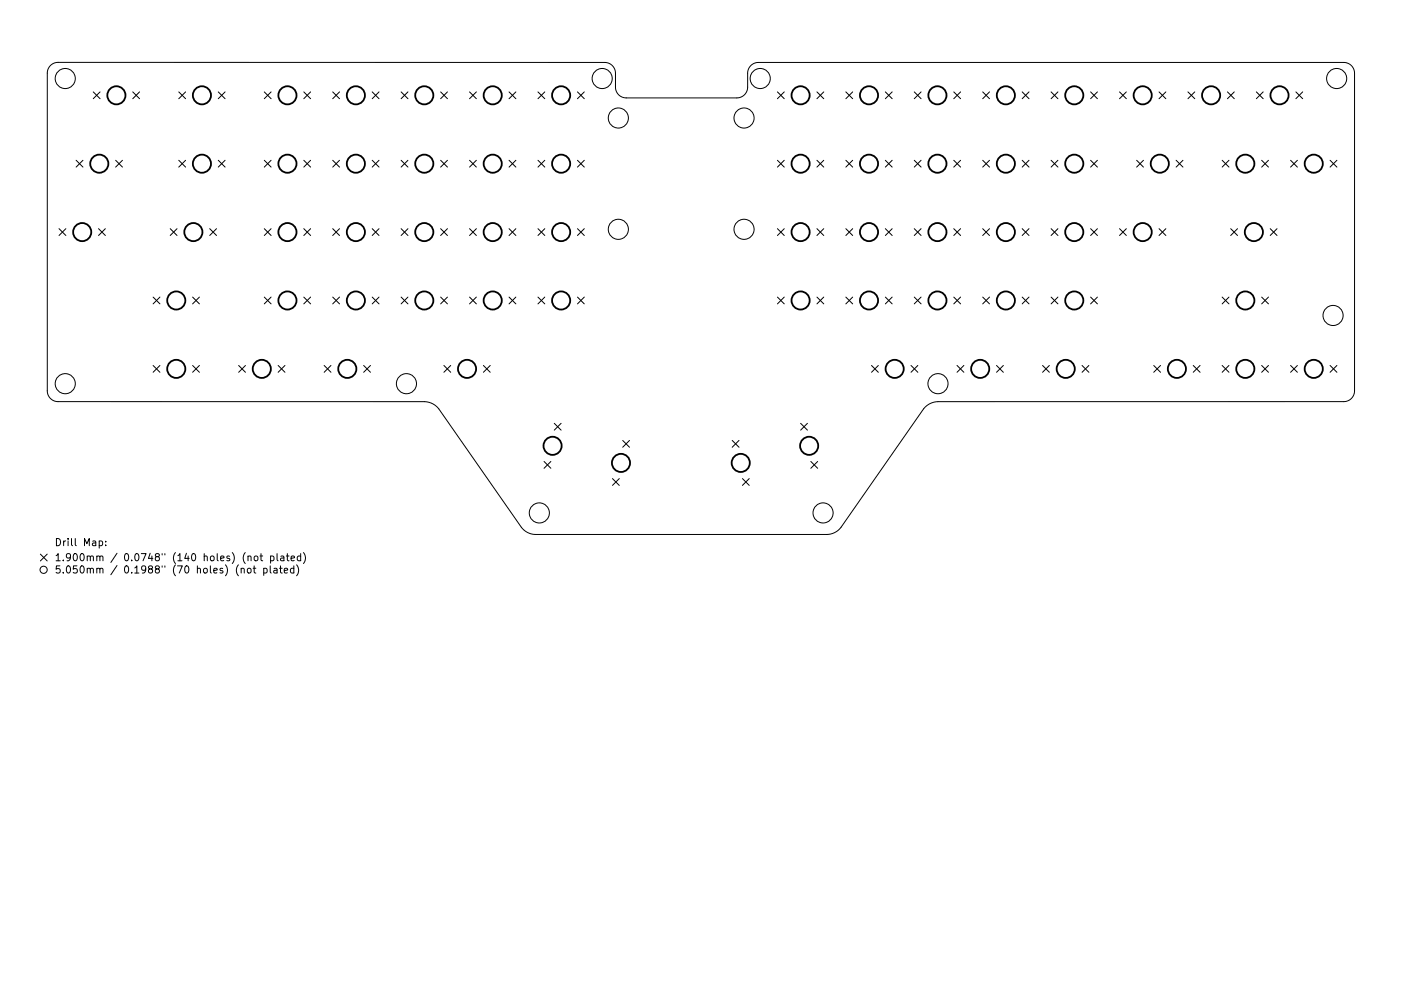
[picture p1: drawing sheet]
<svg xmlns="http://www.w3.org/2000/svg" width="297mm" height="210mm" viewBox="0 0 297 210" stroke-linecap="round" stroke-linejoin="round" font-family="sans-serif">
<defs><g id="words">
<g font-size="2.1">
<text x="11.5" y="115.7">Drill Map:</text>
<text x="11.5" y="118.9">1.900mm / 0.0748&quot; (140 holes) (not plated)</text>
<text x="11.5" y="121.5">5.050mm / 0.1988&quot; (70 holes) (not plated)</text>
</g>
</g></defs>
<g fill="none" stroke="#000" stroke-width=".21">
<path d="M10.7 13.9l.6-.5 1-.2h115.8a2.28 2.28 0 0 1 2.3 2.3v3a2.28 2.28 0 0 0 2.3 2.3h23.4a2.28 2.28 0 0 0 2.3-2.3v-3a2.28 2.28 0 0 1 2.3-2.3h124a2.28 2.28 0 0 1 2.3 2.3v67.3a2.29 2.29 0 0 1-2.3 2.3h-86a4 4 0 0 0-3 1.5l-17.5 25.2a3.8 3.8 0 0 1-3 1.5h-61.8a3.8 3.8 0 0 1-2.9-1.5l-17.5-25.2a4 4 0 0 0-3.1-1.5h-77.6a2.28 2.28 0 0 1-2.3-2.3v-67.3l.2-.8zM19.8 19.5l1.4 1.4M21.2 19.5l-1.4 1.4M28.1 19.5l1.5 1.4M29.6 19.5l-1.5 1.4M37.9 19.5l1.4 1.4M39.3 19.5l-1.4 1.4M46.2 19.5l1.5 1.4M47.7 19.5l-1.5 1.4M56 19.5l1.4 1.4M57.4 19.5l-1.4 1.4M64.4 19.5l1.4 1.4"/>
<path d="M65.8 19.5l-1.4 1.4M70.5 19.5l1.4 1.4M71.9 19.5l-1.4 1.4M78.9 19.5l1.4 1.4M80.3 19.5l-1.4 1.4M85 19.5l1.4 1.4M86.4 19.5l-1.4 1.4M93.4 19.5l1.4 1.4M94.8 19.5l-1.4 1.4M99.5 19.5l1.4 1.4M100.9 19.5l-1.4 1.4M107.9 19.5l1.4 1.4"/>
<path d="M109.3 19.5l-1.4 1.4M114 19.5l1.4 1.4M115.4 19.5l-1.4 1.4M122.3 19.5l1.5 1.4M123.8 19.5l-1.5 1.4M164.7 19.5l1.5 1.4M166.2 19.5l-1.5 1.4M173.1 19.5l1.4 1.4M174.5 19.5l-1.4 1.4M179.2 19.5l1.5 1.4M180.7 19.5l-1.5 1.4M187.6 19.5l1.4 1.4"/>
<path d="M189 19.5l-1.4 1.4M193.7 19.5l1.4 1.4M195.1 19.5l-1.4 1.4M202.1 19.5l1.4 1.4M203.5 19.5l-1.4 1.4M208.2 19.5l1.4 1.4M209.6 19.5l-1.4 1.4M216.6 19.5l1.4 1.4M218 19.5l-1.4 1.4M222.7 19.5l1.4 1.4M224.1 19.5l-1.4 1.4M231.1 19.5l1.4 1.4"/>
<path d="M232.5 19.5l-1.4 1.4M237.2 19.5l1.4 1.4M238.6 19.5l-1.4 1.4M245.6 19.5l1.4 1.4M247 19.5l-1.4 1.4M251.7 19.5l1.4 1.4M253.1 19.5l-1.4 1.4M260.1 19.5l1.4 1.4M261.5 19.5l-1.4 1.4M266.2 19.5l1.4 1.4M267.6 19.5l-1.4 1.4M274.6 19.5l1.4 1.4"/>
<path d="M276 19.5l-1.4 1.4M16.1 34l1.5 1.4M17.6 34l-1.5 1.4M24.5 34l1.4 1.4M25.9 34l-1.4 1.4M37.9 34l1.4 1.4M39.3 34l-1.4 1.4M46.2 34l1.5 1.4M47.7 34l-1.5 1.4M56 34l1.4 1.4M57.4 34l-1.4 1.4M64.4 34l1.4 1.4"/>
<path d="M65.8 34l-1.4 1.4M70.5 34l1.4 1.4M71.9 34l-1.4 1.4M78.9 34l1.4 1.4M80.3 34l-1.4 1.4M85 34l1.4 1.4M86.4 34l-1.4 1.4M93.4 34l1.4 1.4M94.8 34l-1.4 1.4M99.5 34l1.4 1.4M100.9 34l-1.4 1.4M107.9 34l1.4 1.4"/>
<path d="M109.3 34l-1.4 1.4M114 34l1.4 1.4M115.4 34l-1.4 1.4M122.3 34l1.5 1.4M123.8 34l-1.5 1.4M164.7 34l1.5 1.4M166.2 34l-1.5 1.4M173.1 34l1.4 1.4M174.5 34l-1.4 1.4M179.2 34l1.5 1.4M180.7 34l-1.5 1.4M187.6 34l1.4 1.4"/>
<path d="M189 34l-1.4 1.4M193.7 34l1.4 1.4M195.1 34l-1.4 1.4M202.1 34l1.4 1.4M203.5 34l-1.4 1.4M208.2 34l1.4 1.4M209.6 34l-1.4 1.4M216.6 34l1.4 1.4M218 34l-1.4 1.4M222.7 34l1.4 1.4M224.1 34l-1.4 1.4M231.1 34l1.4 1.4"/>
<path d="M232.5 34l-1.4 1.4M240.8 34l1.5 1.4M242.3 34l-1.5 1.4M249.2 34l1.4 1.4M250.6 34l-1.4 1.4M258.9 34l1.5 1.4M260.4 34l-1.5 1.4M267.3 34l1.5 1.4M268.8 34l-1.5 1.4M273.4 34l1.5 1.4M274.9 34l-1.5 1.4M281.8 34l1.4 1.4"/>
<path d="M283.2 34l-1.4 1.4M12.5 48.5l1.5 1.4M14 48.5l-1.5 1.4M20.9 48.5l1.4 1.4M22.3 48.5l-1.4 1.4M36.1 48.5l1.4 1.4M37.5 48.5l-1.4 1.4M44.4 48.5l1.5 1.4M45.9 48.5l-1.5 1.4M56 48.5l1.4 1.4M57.4 48.5l-1.4 1.4M64.4 48.5l1.4 1.4"/>
<path d="M65.8 48.5l-1.4 1.4M70.5 48.5l1.4 1.4M71.9 48.5l-1.4 1.4M78.9 48.5l1.4 1.4M80.3 48.5l-1.4 1.4M85 48.5l1.4 1.4M86.4 48.5l-1.4 1.4M93.4 48.5l1.4 1.4M94.8 48.5l-1.4 1.4M99.5 48.5l1.4 1.4M100.9 48.5l-1.4 1.4M107.9 48.5l1.4 1.4"/>
<path d="M109.3 48.5l-1.4 1.4M114 48.5l1.4 1.4M115.4 48.5l-1.4 1.4M122.3 48.5l1.5 1.4M123.8 48.5l-1.5 1.4M164.7 48.5l1.5 1.4M166.2 48.5l-1.5 1.4M173.1 48.5l1.4 1.4M174.5 48.5l-1.4 1.4M179.2 48.5l1.5 1.4M180.7 48.5l-1.5 1.4M187.6 48.5l1.4 1.4"/>
<path d="M189 48.5l-1.4 1.4M193.7 48.5l1.4 1.4M195.1 48.5l-1.4 1.4M202.1 48.5l1.4 1.4M203.5 48.5l-1.4 1.4M208.2 48.5l1.4 1.4M209.6 48.5l-1.4 1.4M216.6 48.5l1.4 1.4M218 48.5l-1.4 1.4M222.7 48.5l1.4 1.4M224.1 48.5l-1.4 1.4M231.1 48.5l1.4 1.4"/>
<path d="M232.5 48.5l-1.4 1.4M237.2 48.5l1.4 1.4M238.6 48.5l-1.4 1.4M245.6 48.5l1.4 1.4M247 48.5l-1.4 1.4M260.7 48.5l1.5 1.4M262.2 48.5l-1.5 1.4M269.1 48.5l1.5 1.4M270.6 48.5l-1.5 1.4M32.4 63l1.5 1.4M32.4 77.5l1.5 1.4M33.9 63l-1.5 1.4"/>
<path d="M33.9 77.5l-1.5 1.4M40.8 63l1.5 1.4M40.8 77.5l1.5 1.4M42.3 63l-1.5 1.4M42.3 77.5l-1.5 1.4M50.6 77.5l1.4 1.4M52 77.5l-1.4 1.4M56 63l1.4 1.4M57.4 63l-1.4 1.4M58.9 77.5l1.5 1.4M60.4 77.5l-1.5 1.4M64.4 63l1.4 1.4"/>
<path d="M65.8 63l-1.4 1.4M68.7 77.5l1.4 1.4M70.1 77.5l-1.4 1.4M70.5 63l1.4 1.4M71.9 63l-1.4 1.4M77 77.5l1.5 1.4M78.5 77.5l-1.5 1.4M78.9 63l1.4 1.4M80.3 63l-1.4 1.4M85 63l1.4 1.4M86.4 63l-1.4 1.4M93.4 63l1.4 1.4"/>
<path d="M94 77.5l1.5 1.4M94.8 63l-1.4 1.4M95.5 77.5l-1.5 1.4M99.5 63l1.4 1.4M100.9 63l-1.4 1.4M102.4 77.5l1.5 1.4M103.9 77.5l-1.5 1.4M107.9 63l1.4 1.4M109.3 63l-1.4 1.4M114 63l1.4 1.4M115.4 63l-1.4 1.4M122.3 63l1.5 1.4"/>
<path d="M123.8 63l-1.5 1.4M164.7 63l1.5 1.4M166.2 63l-1.5 1.4M173.1 63l1.4 1.4M174.5 63l-1.4 1.4M179.2 63l1.5 1.4M180.7 63l-1.5 1.4M184.6 77.5l1.5 1.4M186.1 77.5l-1.5 1.4M187.6 63l1.4 1.4M189 63l-1.4 1.4M193 77.5l1.5 1.4"/>
<path d="M193.7 63l1.4 1.4M194.5 77.5l-1.5 1.4M195.1 63l-1.4 1.4M202.1 63l1.4 1.4M202.8 77.5l1.4 1.4M203.5 63l-1.4 1.4M204.2 77.5l-1.4 1.4M208.2 63l1.4 1.4M209.6 63l-1.4 1.4M211.1 77.5l1.5 1.4M212.6 77.5l-1.5 1.4M216.6 63l1.4 1.4"/>
<path d="M218 63l-1.4 1.4M220.9 77.5l1.4 1.4M222.3 77.5l-1.4 1.4M222.7 63l1.4 1.4M224.1 63l-1.4 1.4M229.3 77.5l1.4 1.4M230.7 77.5l-1.4 1.4M231.1 63l1.4 1.4M232.5 63l-1.4 1.4M244.4 77.5l1.5 1.4M245.9 77.5l-1.5 1.4M252.8 77.5l1.5 1.4"/>
<path d="M254.3 77.5l-1.5 1.4M258.9 63l1.5 1.4M258.9 77.5l1.5 1.4M260.4 63l-1.5 1.4M260.4 77.5l-1.5 1.4M267.3 63l1.5 1.4M267.3 77.5l1.5 1.4M268.8 63l-1.5 1.4M268.8 77.5l-1.5 1.4M273.4 77.5l1.5 1.4M274.9 77.5l-1.5 1.4M281.8 77.5l1.4 1.4"/>
<path d="M283.2 77.5l-1.4 1.4M115.3 97.8l1.4 1.5M116.7 97.8l-1.4 1.5M117.4 89.7l1.5 1.5M118.9 89.7l-1.5 1.5M131.9 93.4l1.5 1.4M133.4 93.4l-1.5 1.4M155.1 93.4l1.5 1.4M156.6 93.4l-1.5 1.4M169.6 89.7l1.5 1.5M171.1 89.7l-1.5 1.5M171.8 97.8l1.4 1.5"/>
<path d="M173.2 97.8l-1.4 1.5M8.6 117.4l1.4 1.5M10 117.4l-1.4 1.5M21 114.7l.5-.1 .2 .3-.1 .7h-.6M22.4 115.5v.2M22.4 114.7v.2M52.5 118l.3-.2 .3 .1 .1 1M52.5 117.8v1.1M53.8 119.9v1.3l.4 .3M53.9 118l.2-.2 .5 .2v.6l-.1 .2-.4 .1-.2-.2zM55.1 117.8h.6M55.3 117.3v1.3l.4 .3"/>
<path d="M57.3 119.9v1.3l.2 .3M57.3 117.9l.5-.1 .3 .3-.2 .7h-.6M57.3 117.8v1.6M58.7 117.3v1.3l.2 .3M59.4 119.9v1.3l.4 .3M59.5 117.9h.6l.1 1M60.2 118.2l-.6 .1-.2 .2 .2 .4 .6-.1M60.7 117.8h.5M60.9 117.3v1.3l.3 .3M61.7 118.4l.7-.2-.1-.3-.4-.1-.2 .3v.7h.6M62.3 119.9v1.6M62.8 119.7a1.75 1.75 0 0 1 0 2.3"/>
<path d="M63.7 117.9l-.4-.1-.3 .3 .1 .7h.6M63.7 117.3v1.6M64.3 117.1a1.75 1.75 0 0 1 0 2.3M129.8 101.4l1.4 1.5M131.2 101.4l-1.4 1.5M157.3 101.4l1.4 1.5M158.7 101.4l-1.4 1.5M51.1 120.6l.2-.2 .4 .1v1M52.5 120.6l.2-.2 .4 .2 .1 .6-.1 .2-.4 .1-.2-.2zM53.6 120.4h.6M55.9 120.5l.4-.1 .3 .3-.1 .7h-.6M55.9 120.4v1.6"/>
<path d="M58.1 120.5h.5l.1 1M58.7 120.8l-.5 .1-.2 .2 .2 .4 .5-.1M59.2 120.4h.6M60.2 121l.8-.2-.1-.3-.5-.1-.2 .3 .1 .7h.6M62.3 120.5l-.5-.1-.3 .3 .2 .7h.6"/>
<circle cx="13.8" cy="16.6" r="2.13"/>
<circle cx="127.6" cy="16.6" r="2.13"/>
<circle cx="161.1" cy="16.6" r="2.13"/>
<circle cx="283.2" cy="16.6" r="2.13"/>
<circle cx="131" cy="25" r="2.13"/>
<circle cx="157.6" cy="25" r="2.13"/>
<circle cx="131" cy="48.6" r="2.13"/>
<circle cx="157.6" cy="48.6" r="2.13"/>
<circle cx="282.4" cy="66.9" r="2.13"/>
<circle cx="13.8" cy="81.3" r="2.13"/>
<circle cx="86.1" cy="81.3" r="2.13"/>
<circle cx="198.7" cy="81.3" r="2.13"/>
<circle cx="114.3" cy="108.7" r="2.13"/>
<circle cx="174.4" cy="108.7" r="2.13"/>
<circle cx="9.2" cy="120.8" r=".76"/>
</g>
<g fill="none" stroke="#000" stroke-width=".38">
<circle cx="21" cy="34.7" r="1.92"/>
<circle cx="24.7" cy="20.2" r="1.92"/>
<circle cx="42.8" cy="34.7" r="1.92"/>
<circle cx="42.8" cy="20.2" r="1.92"/>
<circle cx="60.9" cy="34.7" r="1.92"/>
<circle cx="60.9" cy="20.2" r="1.92"/>
<circle cx="75.4" cy="34.7" r="1.92"/>
<circle cx="75.4" cy="20.2" r="1.92"/>
<circle cx="89.9" cy="34.7" r="1.92"/>
<circle cx="89.9" cy="20.2" r="1.92"/>
<circle cx="104.4" cy="20.2" r="1.92"/>
<circle cx="104.4" cy="34.7" r="1.92"/>
<circle cx="118.9" cy="20.2" r="1.92"/>
<circle cx="118.9" cy="34.7" r="1.92"/>
<circle cx="169.6" cy="20.2" r="1.92"/>
<circle cx="169.6" cy="34.7" r="1.92"/>
<circle cx="184.1" cy="34.7" r="1.92"/>
<circle cx="184.1" cy="20.2" r="1.92"/>
<circle cx="198.6" cy="20.2" r="1.92"/>
<circle cx="198.6" cy="34.7" r="1.92"/>
<circle cx="213.1" cy="20.2" r="1.92"/>
<circle cx="213.1" cy="34.7" r="1.92"/>
<circle cx="227.6" cy="20.2" r="1.92"/>
<circle cx="227.6" cy="34.7" r="1.92"/>
<circle cx="242.1" cy="20.2" r="1.92"/>
<circle cx="245.7" cy="34.7" r="1.92"/>
<circle cx="256.6" cy="20.2" r="1.92"/>
<circle cx="263.8" cy="34.7" r="1.92"/>
<circle cx="271.1" cy="20.2" r="1.92"/>
<circle cx="278.3" cy="34.7" r="1.92"/>
<circle cx="17.4" cy="49.2" r="1.92"/>
<circle cx="41" cy="49.2" r="1.92"/>
<circle cx="60.9" cy="49.2" r="1.92"/>
<circle cx="75.4" cy="49.2" r="1.92"/>
<circle cx="89.9" cy="49.2" r="1.92"/>
<circle cx="104.4" cy="49.2" r="1.92"/>
<circle cx="118.9" cy="49.2" r="1.92"/>
<circle cx="169.6" cy="49.2" r="1.92"/>
<circle cx="184.1" cy="49.2" r="1.92"/>
<circle cx="198.6" cy="49.2" r="1.92"/>
<circle cx="213.1" cy="49.2" r="1.92"/>
<circle cx="227.6" cy="49.2" r="1.92"/>
<circle cx="242.1" cy="49.2" r="1.92"/>
<circle cx="265.7" cy="49.2" r="1.92"/>
<circle cx="37.3" cy="63.7" r="1.92"/>
<circle cx="37.3" cy="78.2" r="1.92"/>
<circle cx="55.5" cy="78.2" r="1.92"/>
<circle cx="60.9" cy="63.7" r="1.92"/>
<circle cx="73.6" cy="78.2" r="1.92"/>
<circle cx="75.4" cy="63.7" r="1.92"/>
<circle cx="89.9" cy="63.7" r="1.92"/>
<circle cx="99" cy="78.2" r="1.92"/>
<circle cx="104.4" cy="63.7" r="1.92"/>
<circle cx="118.9" cy="63.7" r="1.92"/>
<circle cx="169.6" cy="63.7" r="1.92"/>
<circle cx="184.1" cy="63.7" r="1.92"/>
<circle cx="189.6" cy="78.2" r="1.92"/>
<circle cx="198.6" cy="63.7" r="1.92"/>
<circle cx="207.7" cy="78.2" r="1.92"/>
<circle cx="213.1" cy="63.7" r="1.92"/>
<circle cx="225.8" cy="78.2" r="1.92"/>
<circle cx="227.6" cy="63.7" r="1.92"/>
<circle cx="249.3" cy="78.2" r="1.92"/>
<circle cx="263.8" cy="78.2" r="1.92"/>
<circle cx="263.8" cy="63.7" r="1.92"/>
<circle cx="278.3" cy="78.2" r="1.92"/>
<circle cx="117.1" cy="94.5" r="1.92"/>
<circle cx="131.6" cy="98.1" r="1.92"/>
<circle cx="156.9" cy="98.1" r="1.92"/>
<circle cx="171.4" cy="94.5" r="1.92"/>
</g>
<use href="#words"/>
</svg>
